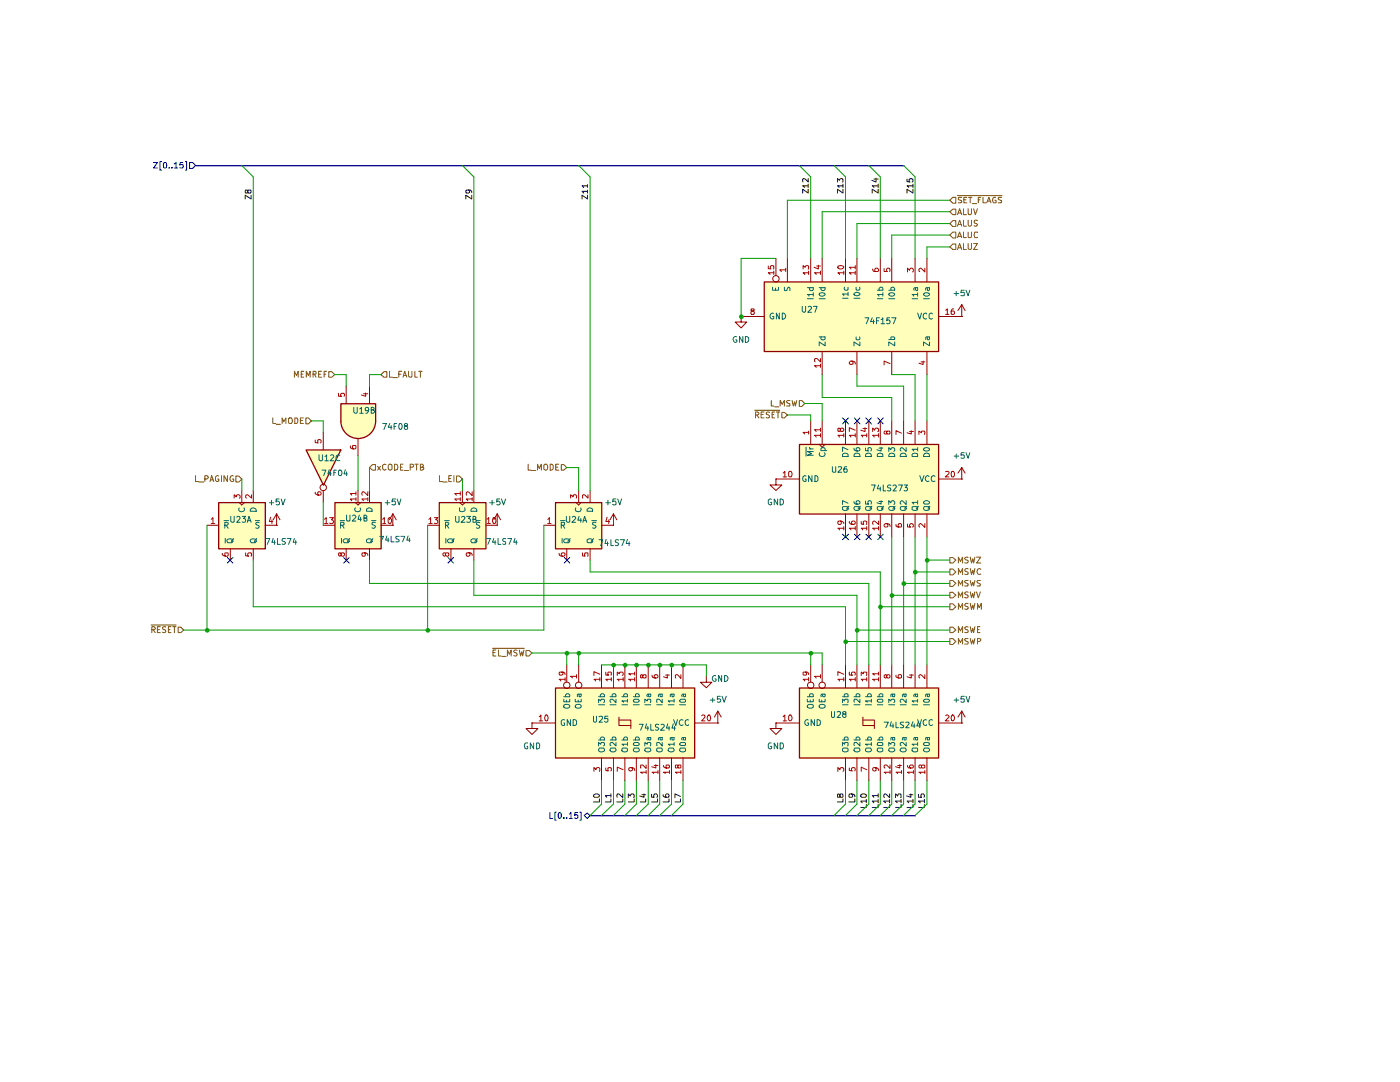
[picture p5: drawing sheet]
<svg xmlns="http://www.w3.org/2000/svg" width="279mm" height="216mm" viewBox="0 0 279 216" stroke-linecap="round" stroke-linejoin="round" font-family="sans-serif">
<g fill="#ffb">
<path d="M68 84h7a3.5 3.5 0 0 1-3.5 3.5 3.5 3.5 0 0 1-3.5-3.5z"/>
<path d="M68 80.6h7v3.4h-7z"/>
<path d="M66.8 100.3h9.3v9.2h-9.3z"/>
<path d="M110.9 100.3h9.2v9.2h-9.2z"/>
<path d="M87.7 100.3h9.3v9.2h-9.3z"/>
<path d="M43.6 100.3h9.4v9.2h-9.4z"/>
<path d="M61.1 89.8h6.9l-3.4 7z"/>
<path d="M110.9 137.3h27.7v14h-27.7z"/>
<path d="M152.5 56.3h34.8v13.8h-34.8z"/>
<path d="M159.6 137.3h27.7v14h-27.7z"/>
<path d="M159.6 88.7h27.7v13.9h-27.7z"/>
</g>
<path d="M49.4 38.1l.1-.2h.5l.1 .2-.1 .4h-.5l-.1-.6h-.4v.6h.4v-.1M50.1 38.9v.8l-1.2-.8v.8" fill="none" stroke="#0f0f0f" stroke-width=".2"/>
<path d="M37.8 32.4h.6l.6 .6-.6 .6h-.6z" fill="#fff"/>
<path d="M30.6 32.4h.8l-.8 1.1h.8M32.3 32.3h-.4v1.6h.4M32.7 32.5l.1-.1a.6 .6 0 0 1 .5 .4 .6 .6 0 0 1-.2 .7l-.4-.1zM33.8 33.4v.1M34.3 33.4v.1M34.8 32.7l.3-.3v1.1M34.8 33.5h.7M36.5 32.4h-.5l-.1 .5 .6-.1v.7l-.6-.1M37 32.3h.3v1.6h-.3M37.8 32.4h.6l.6 .6-.6 .6h-.6z" fill="none" stroke="#00008a" stroke-width=".2"/>
<g fill="none" stroke="#910000" stroke-width=".2">
<path d="M69.1 77v3.5M73.7 77v3.5M48.3 97.9v2.3M50.5 97.9v2.3M64.5 86.3v3.4M64.5 97.9v2.3M71.5 87.5v3.4M71.5 97.9v2.3M73.7 97.9v2.3M92.3 97.9v2.3M94.6 97.9v2.3M115.5 97.9v2.3"/>
<path d="M117.8 97.9v2.3M41.3 104.8h2.3M46 109.5v2.3M47.7 100.2l.6 .6 .5-.6M50.5 109.5v2.3M52.9 104.8h2.3M55.2 104.8h.1M55.2 102.5l-.7 1.2M55.2 102.5v2.3M55.2 102.5l.7 1.2M64.5 104.8h2.3M69.1 109.5v2.3"/>
<path d="M70.9 100.2l.6 .6 .5-.6M73.7 109.5v2.3M76 104.8h2.4M78.4 104.8h.1M78.4 102.5l-.7 1.2M78.4 102.5v2.3M78.4 102.5l.7 1.2M85.3 104.8h2.3M90 109.5v2.3M91.7 100.2l.6 .6 .6-.6M94.6 109.5v2.3M96.9 104.8h2.3"/>
<path d="M99.2 104.8h.1M99.2 102.5l-.7 1.2M99.2 102.5v2.3M99.2 102.5l.7 1.2M108.5 104.8h2.3M113.1 109.5v2.3M114.9 100.2l.6 .6 .5-.6M117.8 109.5v2.3M120.1 104.8h2.3M122.4 104.8h.1M122.4 102.5l-.7 1.2M122.4 102.5v2.3"/>
<path d="M122.4 102.5l.7 1.2"/>
<circle cx="64.5" cy="97.3" r=".64"/>
</g>
<path d="M61.1 89.8h6.9l-3.4 7zM68 80.6h7v3.4a3.5 3.5 0 0 1-3.5 3.5 3.5 3.5 0 0 1-3.5-3.5zM43.6 100.3h9.4v9.2h-9.4zM66.8 100.3h9.3v9.2h-9.3zM87.7 100.3h9.3v9.2h-9.3zM110.9 100.3h9.2v9.2h-9.2z" fill="none" stroke="#910000" stroke-width=".25"/>
<g fill="none" stroke="#b90000" stroke-width=".2">
<path d="M67.6 78.5v.6h.6l-.2-.2 .2-.4h.5v.6M72.6 78.6h.8M73 78.4v.7l-.9-.3M46.7 99.4v-.7l.5 .4v-.3h.6l.1 .5-.2 .1M50.2 98.7v.7l-.8-.7-.4 .3 .2 .4M62.9 87.8v.5l.6 .1-.1-.6h.6v.6M62.9 98.2v.3a.73 .73 0 0 0 1.2 0l-.1-.3-.4-.1-.2 .1v.5l.2 .1M69.9 89v.3l.5 .3h.5l.1-.2v-.4h-.6v.4l.1 .2M71 99.6h-1.1l.3 .3M71 98.5h-1.1l.3 .3M71 98.1v.7M71 99.3v.6"/>
<path d="M73.4 99.6h-1.2l.4 .3M73.4 98.1v.8l-.8-.8h-.2l-.2 .3 .1 .4M73.4 99.3v.6M91.9 99.6h-1.1l.3 .3M91.9 98.5h-1.1l.3 .3M91.9 98.1v.7M91.9 99.3v.6M94.2 99.6h-1.2l.4 .3M94.2 98.1v.8l-.8-.8-.4 .3 .1 .4M94.2 99.3v.6M113.9 99.4v-.7l.5 .4v-.3l.5-.1 .2 .3-.1 .4M117.3 98.7v.7l-.7-.7-.4 .1 .1 .6"/>
<path d="M42.2 103.6l.3-.3v1.2M42.2 104.5h.6M44.4 110.4l.1 .4 .9 .2 .1-.2v-.5l-.6 .1v.4l.1 .2M49 110.3v.6l.6 .1-.2-.2v-.3l.2-.2h.5v.7M54 103.2l-.2 .9h.6M54.3 103.7v.8M64.8 103.6l.3-.3v1.2M64.8 104.5h.6M65.8 103.3h.7l-.4 .4 .4 .3v.4h-.7M68.1 110.5l.1-.2h.5v.6a.51 .51 0 0 1-.7-.6h-.4v.4l.2 .3 .3-.3M72.7 110.3l.2 .1v.4l-.2 .2h-.3l-.2-.3 .1-.4h.8l.2 .2 .1 .3M76.4 103.6l.3-.3v1.2"/>
<path d="M76.4 104.5h.6M77.6 103.4l.2-.1a.64 .64 0 0 1 .4 .6 .64 .64 0 0 1-.5 .6l-.2-.3zM85.6 103.6l.3-.3v1.2M85.6 104.5h.7M86.7 103.3h.7l-.5 .4 .4 .1 .1 .2-.1 .4h-.6M88.9 110.5l.2-.2h.4l.1 .2-.2 .5h-.2l-.3-.3-.1-.4-.4 .2v.2l.2 .3 .3-.3M93.6 110.3l.2 .2v.2l-.2 .3-.5-.1v-.6h.9l.2 .5M97.2 103.6l.3-.3v1.2M97.2 104.5h.7M98.4 103.4l.3-.1a.78 .78 0 0 1 0 1.2l-.3-.1zM109.3 103.6l.3-.3v1.2M109.3 104.5h.7"/>
<path d="M111.6 110.4l.1 .4a.82 .82 0 0 0 1.1-.1l-.2-.4h-.4l-.2 .4 .3 .3M116.2 110.3v.6l.6 .1v-.7h.5v.7M121.2 103.2l-.3 .9h.8M121.5 103.7v.8"/>
</g>
<g fill="none" stroke="#006665" stroke-width=".2">
<path d="M44.7 103.9h.9M44.9 104.8l.6-.1v-.3l-.2-.2h-.4v1.2M45 107.4v1M45.1 104.8l.4 .6M45.3 107.8a.65 .65 0 0 1 .7-.3 .65 .65 0 0 1 .5 .5l-.2 .3h-.8zM46.6 107.4v.2l-.4 .3v.2M47.7 101.3v.6l.4 .2 .7-.2-.1-.6M50 107.8a.65 .65 0 0 1 .6-.3 .65 .65 0 0 1 .5 .5l-.1 .3h-.9zM50 101.6l.6-.3 .5 .3v.4h-1.1zM51 103.9h.8M51.2 107.4l-.4 .7M51.7 104.3l-.4-.1-.2 .2v.3l.5 .2 .1 .2-.2 .3-.4-.1"/>
<path d="M67.9 103.9h.8M68 104.8l.7-.1v-.4l-.7-.1v1.2M68.2 107.4v1M68.3 104.8l.4 .6M68.5 107.8a.74 .74 0 0 1 1.2 0l-.2 .5h-.8zM69.8 107.4l-.5 .7M70.9 101.3l-.1 .3a.6 .6 0 0 0 .6 .5 .6 .6 0 0 0 .6-.5l-.1-.3M73.1 101.6l.5-.3 .4 .1 .2 .2v.4h-1.1zM73.1 107.7l.8-.2 .3 .2v.4l-.1 .2h-.8l-.2-.2zM74.2 103.9h.8M74.4 107.4l-.4 .7M74.9 104.3h-.7v.3l.7 .5-.2 .3-.5-.1"/>
<path d="M88.7 103.9h1M88.9 104.8l.6-.1 .1-.3-.3-.2h-.4v1.2M89 107.4v1M89.2 104.8l.4 .6M89.3 107.8a.65 .65 0 0 1 .7-.3 .65 .65 0 0 1 .5 .5l-.2 .3h-.8zM90.6 107.4v.2l-.3 .3v.2M91.8 101.3l-.1 .6 .1 .1 .3 .1 .7-.2-.1-.6M94 107.8a.74 .74 0 0 1 1.2 0l-.2 .5h-.9zM94.1 101.6l.6-.3 .4 .3 .1 .4h-1.2zM95 103.9h.8M95.2 107.4l-.4 .7M95.8 104.3l-.5-.1-.2 .2 .1 .3 .5 .2 .1 .2-.3 .3-.4-.1"/>
<path d="M111.8 103.9h1M112 104.8l.7-.1v-.4l-.7-.1v1.2M112.2 107.4v1M112.3 104.8l.4 .6M112.5 107.7a.86 .86 0 0 1 1.2 .1l-.2 .5h-.8l-.2-.2zM113.8 107.4l-.4 .7M114.9 101.3l-.1 .3a.6 .6 0 0 0 .6 .5 .6 .6 0 0 0 .6-.5l-.1-.3M117.2 101.6l.4-.3 .4 .1 .3 .2v.4h-1.1zM117.2 107.7l.7-.2 .4 .2v.4l-.2 .2h-.8l-.1-.2zM118.1 103.9h.9M118.4 107.4l-.4 .7M119 104.3h-.7v.3l.7 .5-.3 .3-.4-.1"/>
</g>
<path d="M93.5 37.9l.2 .2v.3l-.1 .1h-.6v-.6h.9l.2 .3v.2M94.1 38.9v.8l-1.1-.8v.8" fill="none" stroke="#0f0f0f" stroke-width=".2"/>
<path d="M112 92.7h.5l.6 .6-.6 .5h-.5z" fill="#fff"/>
<path d="M105.4 92.6v1.2h.6M106.1 93.9h.8M107.3 93.8v-1.2l.3 .9 .4-.9v1.2M108.5 92.8l.5-.2a.65 .65 0 0 1 .3 .7 .65 .65 0 0 1-.5 .5l-.3-.2zM109.8 92.6h.3l.3 .3v.6l-.3 .3h-.3zM110.9 93.2h.4M111.5 92.6h-.6v1.2h.6M112 92.7h.5l.6 .6-.6 .5h-.5z" fill="none" stroke="#765500" stroke-width=".2"/>
<path d="M76.6 74.2h.6v1.1h-.6l-.6-.5z" fill="#fff"/>
<path d="M76 74.8l.6-.6h.6v1.1h-.6zM77.7 74.1v1.2h.6M78.4 75.4h.9M79.6 74.7h.4M80.2 74.1h-.6v1.2M80.4 75.3l.4-1.2 .4 1.2M80.5 74.9h.6M81.5 74.1v.9l.3 .3 .4-.1v-1.1M82.8 74.1v1.2h.5M83.6 74.1h.6M83.9 74.1v1.2" fill="none" stroke="#765500" stroke-width=".2"/>
<path d="M74.3 92.7h.6v1.1h-.6l-.6-.5z" fill="#fff"/>
<g fill="none" stroke="#765500" stroke-width=".2">
<path d="M74.3 92.7h.6v1.1h-.6l-.6-.5zM75.4 93l.5 .8M75.9 93l-.5 .8M77 92.7l-.3-.1-.3 .3 .1 .7 .2 .2 .3-.2M77.7 92.6l.5 .2v.8l-.5 .2a.78 .78 0 0 1 0-1.2zM78.7 92.6l.6 .2 .1 .3-.1 .5-.3 .2h-.3zM79.9 93.2h.4M80.4 92.6h-.5v1.2h.5M80.7 93.9h.8M81.9 93.2h.5l.1-.2v-.3l-.6-.1v1.2M82.8 92.6h.7M83.1 92.6v1.2"/>
<path d="M83.9 93.2l.5-.1v-.4l-.5-.1v1.2h.4l.3-.4-.4-.2"/>
</g>
<path d="M91.1 95h.6l.6 .6-.6 .6h-.6z" fill="#fff"/>
<path d="M87.7 94.9v1.2h.6M88.4 96.2h.8M89.6 95.5h.3M90.1 94.9h-.5v1.2h.5M90.6 94.9v1.2M91.1 95h.6l.6 .6-.6 .6h-.6z" fill="none" stroke="#765500" stroke-width=".2"/>
<path d="M65.6 74.2h.6l.6 .6-.6 .5h-.6z" fill="#fff"/>
<path d="M58.8 75.3v-1.2l.4 .8 .3-.8v1.2M60.1 74.7h.3M60.6 74.1h-.5v1.2h.5M61.1 75.3v-1.2l.4 .8 .4-.8v1.2M62.5 74.7h.5l.1-.5-.6-.1v1.2M62.7 74.7l.4 .6M63.6 74.7h.4M64.2 74.1h-.6v1.2h.6M64.7 74.7h.3M65.2 74.1h-.5v1.2M65.6 74.2h.6l.6 .6-.6 .5h-.6z" fill="none" stroke="#765500" stroke-width=".2"/>
<path d="M61 83.4h.5l.6 .6-.6 .6h-.5z" fill="#fff"/>
<path d="M54.4 83.4v1.1h.6M55.1 84.7h.9M56.3 84.5v-1.1l.3 .8 .5-.8v1.1M57.6 83.6l.1-.2h.5l.1 .3-.1 .8h-.5l-.1-.2zM58.8 83.4h.5l.1 .2v.6l-.1 .3h-.5zM59.9 83.9h.5M60.5 83.4h-.6v1.1h.6M61 83.4h.5l.6 .6-.6 .6h-.5z" fill="none" stroke="#765500" stroke-width=".2"/>
<path d="M47.1 95h.6l.6 .6-.6 .6h-.6z" fill="#fff"/>
<path d="M39 94.9v1.2h.6M39.7 96.2h.9M40.9 95.6h.4l.3-.4-.3-.3h-.4v1.2M41.9 96.1l.3-1.2 .5 1.2M42 95.8h.5M43.6 95l-.3-.1-.3 .3v.6l.3 .3 .4-.1v-.4h-.3M44.2 94.9v1.2M45.4 94.9v1.2l-.7-1.2v1.2M46.6 95l-.3-.1a.61 .61 0 0 0-.4 .6 .61 .61 0 0 0 .5 .6l.2-.1v-.4h-.2M47.1 95h.6l.6 .6-.6 .6h-.6z" fill="none" stroke="#765500" stroke-width=".2"/>
<path d="M189.6 125.1h.6l.6 .6-.6 .5h-.6z" fill="#fff"/>
<path d="M189.6 125.1h.6l.6 .6-.6 .5h-.6zM191.3 126.2v-1.2l.4 .9 .4-.9v1.2M193.2 125.1l-.4-.1-.3 .3 .3 .3 .4 .2v.4h-.7M193.6 125l.3 1.2 .2-.8 .2 .8 .3-1.2M195.1 125.6h.3M195.6 125h-.5v1.2h.5" fill="none" stroke="#765500" stroke-width=".2"/>
<path d="M189.6 111.2h.6l.6 .6-.6 .5h-.6z" fill="#fff"/>
<path d="M189.6 111.2h.6l.6 .6-.6 .5h-.6zM191.3 112.3v-1.1l.4 .8 .4-.8v1.1M193.2 111.2h-.4l-.3 .2 .3 .4h.4v.4l-.2 .1h-.5M193.6 111.2l.3 1.1 .2-.8 .2 .8 .3-1.1M194.9 111.2h.8l-.8 1.1h.8" fill="none" stroke="#765500" stroke-width=".2"/>
<path d="M189.6 118.2h.6l.6 .6-.6 .5h-.6z" fill="#fff"/>
<path d="M189.6 118.2h.6l.6 .6-.6 .5h-.6zM191.3 119.3v-1.2l.4 .9 .4-.9v1.2M193.2 118.2l-.4-.1-.3 .3 .3 .3 .4 .2v.2l-.2 .2-.5-.1M193.6 118.1l.3 1.2 .2-.9 .2 .9 .3-1.2M194.9 118.1l.3 1.2 .5-1.2" fill="none" stroke="#765500" stroke-width=".2"/>
<path d="M189.6 115.8h.6l.6 .6-.6 .6h-.6z" fill="#fff"/>
<path d="M189.6 115.8h.6l.6 .6-.6 .6h-.6zM191.3 116.9v-1.1l.4 .8 .4-.8v1.1M193.2 115.8h-.5l-.2 .2 .2 .3 .5 .2v.3l-.7 .1M193.6 115.8l.3 1.1 .2-.7 .2 .7 .3-1.1M195.7 115.8h-.6v.5l.5 .2 .1 .3-.1 .1h-.6" fill="none" stroke="#765500" stroke-width=".2"/>
<path d="M189.6 127.4h.6l.6 .6-.6 .6h-.6z" fill="#fff"/>
<path d="M189.6 127.4h.6l.6 .6-.6 .6h-.6zM191.3 128.5v-1.1l.4 .8 .4-.8v1.1M193.2 127.4h-.5l-.2 .2 .1 .2 .6 .3v.3l-.7 .1M193.6 127.4l.3 1.1 .2-.8 .2 .8 .3-1.1M195.1 128h.4l.2-.4-.1-.2h-.5v1.1" fill="none" stroke="#765500" stroke-width=".2"/>
<path d="M189.6 120.5h.6l.6 .6-.6 .6h-.6z" fill="#fff"/>
<path d="M189.6 120.5h.6l.6 .6-.6 .6h-.6zM191.3 121.6v-1.2l.4 .8 .4-.8v1.2M193.2 120.5l-.4-.1-.3 .2 .1 .3 .6 .3v.3h-.7M193.6 120.4l.3 1.2 .2-.9 .2 .9 .3-1.2M195.1 121.6v-1.2l.3 .8 .4-.8v1.2" fill="none" stroke="#765500" stroke-width=".2"/>
<g fill="none" stroke="#0f0f0f" stroke-width=".2">
<path d="M118.5 158.6a.66 .66 0 0 1 1.1 .2l-.2 .3h-.7l-.3-.3zM119.6 159.4v.6h-1.2M121.9 159.4v.6h-1.1M121.9 158.7h-1.1l.3 .4M121.9 158.4v.7M124.3 159.4v.6h-1.2M124.3 158.4v.8l-.9-.8h-.1l-.2 .3 .1 .4M125.4 159.2v-.8l.4 .4 .3-.4 .4 .1v.7M126.6 159.4v.6h-1.2M128.1 158.6h.8M128.5 158.4v.7l-.8-.3M128.9 159.4v.6h-1.1"/>
<path d="M130 158.5v.6h.6v-.6l.4-.1 .2 .3-.1 .4M131.2 159.4v.6h-1.2M132.3 158.6l.1 .3 .3 .2h.7v-.6l-.4-.1-.2 .2v.4l.2 .1M133.5 159.4v.6h-1.2M135.8 159.4v.6h-1.1M135.8 158.9l-1.1-.5v.8"/>
</g>
<path d="M116.6 162.7l.6-.5 .6 .5-.6 .6z" fill="#fff"/>
<path d="M109.7 162.1v1.2h.6M111 162h-.3v1.7h.3M111.5 162.2l.3-.1 .2 .3v.7l-.2 .2-.4-.2zM112.5 163.1v.2M113.1 163.1v.2M113.6 162.5l.4-.4v1.2M113.6 163.3h.6M115.3 162.1h-.6v.6l.4-.1 .2 .1v.4l-.2 .2-.4-.2M115.7 162h.3v1.7h-.3M116.6 162.7l.6-.5 .6 .5-.6 .6z" fill="none" stroke="#00008a" stroke-width=".2"/>
<g fill="none" stroke="#910000" stroke-width=".2">
<path d="M147.9 63.2v1.1h1.1l-1.1 1.1-1.2-1.1h1.2M147.9 63.2h.1M113.1 132.7v3.4M115.5 132.7v3.4M120.1 132.7v4.5M122.4 132.7v4.5M124.7 132.7v4.5M127 132.7v4.5M129.4 132.7v4.5M131.7 132.7v4.5M134 132.7v4.5M136.3 132.7v4.5"/>
<path d="M106.2 144.3v1.1h1.2l-1.2 1.2-1.2-1.2h1.2M106.2 144.3h.1M106.2 144.3h4.6M120.1 151.2v4.6M122.4 151.2v4.6M123.5 143.7h2.4v1.1M123.5 143.1v1.7h2.4v.6M124.7 151.2v4.6M127 151.2v4.6M129.4 151.2v4.6M131.7 151.2v4.6M134 151.2v4.6"/>
<path d="M136.3 151.2v4.6M138.6 144.3h4.7"/>
<circle cx="113.1" cy="136.7" r=".64"/>
<circle cx="115.5" cy="136.7" r=".64"/>
</g>
<path d="M110.9 137.3h27.7v14h-27.7z" fill="none" stroke="#910000" stroke-width=".25"/>
<g fill="none" stroke="#006665" stroke-width=".2">
<path d="M112.5 139.5v.5h1.2v-.5M112.5 139h1.2M112.9 139v-.3l.2-.3h.4l.2 .3-.1 .3M113 139.7v.3M114.8 139.5v.5h1.2v-.5M115.4 139.7v.3M115.5 138.5l.1 .5h.3v-.5M116 138.5l-.8 .1v.4M119.5 139h1.1M119.9 139l-.1-.3 .3-.3h.3l.2 .3v.3M121.7 139h1.2M122.2 139v-.4l.1-.2 .5 .1v.5"/>
<path d="M122.9 139.5v.7l-.6-.7h-.4l-.2 .2 .2 .4M124.1 139h1.1v-.4l-.2-.2h-.3l-.2 .3v.3M125.2 139.9h-1.1l.4 .2M125.2 139.5v.6M126.4 139h1.2M126.5 139.6l.8-.1 .3 .4-.3 .2h-.6l-.3-.2zM126.8 139v-.4l.2-.2h.3l.3 .3-.1 .3M129.4 138.5l.1 .5h.3v-.5M129.9 138.5h-.6l-.2 .2 .1 .3M131.7 138.5l.1 .5h.4v-.5h-.6l-.2 .2 .1 .3M132.2 139.5v.7l-.6-.7-.5 .1v.5M134 138.5l.1 .5h.3v-.5"/>
<path d="M134.5 139.9h-1.2l.4 .2M134.5 138.5l-.7 .1v.4M134.5 139.5v.6M135.9 139.5h.7l.2 .5-.2 .1h-.7l-.3-.2zM136.3 138.5l.2 .5h.3v-.5h-.6l-.1 .2v.3M112.5 140.7a.86 .86 0 0 1 1.2 .1v.3a.78 .78 0 0 1-1.2 0zM112.7 143.7a.45 .45 0 0 0-.7 .1v.7a.45 .45 0 0 0 .7 .2v-.4h-.2M113.9 143.6v1.2l-.7-1.2v1.2M114.4 143.6h.3l.4 .2v.7l-.4 .3h-.3zM114.8 140.8a.65 .65 0 0 1 .7-.3 .65 .65 0 0 1 .5 .6 .65 .65 0 0 1-.7 .2 .65 .65 0 0 1-.5-.5zM119.5 140.2v-.7l.4 .4 .1-.4h.5l.1 .2v.3l-.1 .2M119.5 148.8v-.6l.4 .3 .1-.3h.5l.1 .1v.4l-.1 .1"/>
<path d="M119.5 140.6h1.1M119.5 147.7h1.1M119.6 149.3h.9l.1 .5a.78 .78 0 0 1-1.1 0zM119.9 147.7l-.1-.4 .3-.2h.3l.2 .2v.4M121.7 140.6h1.2M121.7 147.7h1.2M121.9 149.3h.9l.1 .5a.65 .65 0 0 1-.6 .2 .65 .65 0 0 1-.6-.5zM122.2 147.7v-.5l.1-.1h.5v.6M122.9 148.2v.6l-.6-.6h-.4l-.2 .1v.4l.2 .1M124.1 149.4l.2-.1h.7l.2 .1v.5a.73 .73 0 0 1-1.1-.1zM124.1 147.7h1.1v-.5l-.2-.1h-.3l-.2 .2v.4M124.1 140.6h1.1"/>
<path d="M125.2 148.5h-1.1l.4 .3M125.2 148.2v.6M126.4 140.6h1.2M126.4 147.7h1.2M126.5 148.2h.8l.3 .3-.3 .3h-.6l-.3-.3zM126.6 149.3h.8l.2 .5a.65 .65 0 0 1-.7 .2 .65 .65 0 0 1-.5-.5zM126.8 147.7v-.5l.2-.1h.3l.3 .2-.1 .4M128.7 148.8v-.6l.5 .3 .1-.3h.5v.6M128.7 140.2v-.7l.5 .4 .1-.4h.5v.7M128.7 140.6h1.2M128.9 149.3h.8l.2 .5a.65 .65 0 0 1-.7 .2 .65 .65 0 0 1-.5-.5zM129.4 147.1l.1 .6 .4-.1-.1-.5"/>
<path d="M129.9 147.1h-.6l-.2 .2 .1 .4M131.1 149.4l.1-.1h.8l.2 .1v.5a.73 .73 0 0 1-1.1-.1zM131.1 140.6h1.1M131.7 147.1v.5l.5 .1v-.6h-.6l-.2 .2 .1 .4M132.2 148.2v.6l-.6-.6h-.5v.6M133.3 140.6h1.2M133.5 149.3h.9l.1 .5a.65 .65 0 0 1-.6 .2 .65 .65 0 0 1-.6-.5zM134 147.1l.1 .6 .4-.1-.1-.5M134.4 143.6l.5 1.2 .3-1.2M134.5 148.5h-1.2l.4 .3M134.5 147.1l-.7 .1v.5M134.5 148.2v.6"/>
<path d="M135.6 148.4l.3-.2h.7l.2 .1v.4l-.9 .1zM135.6 140.6h1.2M135.8 149.3h.8l.2 .1v.5a.86 .86 0 0 1-1.2-.1zM136.3 147.1l.1 .5 .4 .1v-.6h-.6l-.1 .2v.4M136.3 143.7a.54 .54 0 0 0-.8 .4 .54 .54 0 0 0 .7 .6l.1-.1M137.4 143.7l-.2-.1a.6 .6 0 0 0-.5 .6 .6 .6 0 0 0 .5 .6l.2-.2"/>
</g>
<g fill="none" stroke="#b90000" stroke-width=".2">
<path d="M112.1 134.1l.2 .2v.2l-.1 .2h-.5v-.6h.8l.3 .5M112.8 135.5h-1.2l.3 .4M112.8 135.2v.7M115.1 135h-1.2l.3 .3M115.1 134.6v.7M119.7 135.5h-1.2l.4 .4M119.7 134.5l-1.2-.5v.8M119.7 135.2v.7M120.9 134.1v.6h.5v-.6l.6 .1-.1 .5M122 135.5h-1.1l.3 .2v.2M122 135.2v.7M123.2 134.8v-.7l.4 .3 .1-.3h.5l.2 .2v.3l-.2 .2"/>
<path d="M124.4 135.5h-1.2l.3 .4M124.4 135.2v.7M126.7 135.5h-1.2l.3 .2v.2M126.7 134.4h-1.2l.3 .3M126.7 134.1v.6M126.7 135.2v.7M128.3 134.9l.2-.3 .4 .1v.5l-.1 .1-.4-.1-.1-.5h-.5v.5l.3 .1 .2-.3M130.1 134.7v.3a.73 .73 0 0 0 1.2 0l-.1-.3-.4-.1-.2 .3v.3l.2 .1M132.8 134.7h.8M133.2 134.6v.7l-.8-.3M135.9 134.6v.8l-.8-.8-.3 .1 .1 .6M107.6 143l.3-.3v1.1"/>
<path d="M107.6 143.8h.7M109 142.7a.69 .69 0 0 1 .1 1.1h-.1a.78 .78 0 0 1 0-1.1zM118.5 153.9v-.7l.5 .4v-.4h.6v.7M120.9 153.2v.6h.5l-.1-.6h.7l-.1 .6M124.4 153.6l-1.2-.5v.8M126 153.2l.2 .2v.4h-.6l-.1-.4a.73 .73 0 0 1 1.2 .1v.3M128.9 154.1h-1.1l.4 .2M128.9 152.7v.6l-.6-.6h-.5l.1 .5M128.9 153.8v.5M130.6 152.7h.7M130.9 152.6v.6l-.9-.2M131.3 154.1h-1.2l.4 .2"/>
<path d="M131.3 153.8v.5M132.4 152.7l.1 .4 .3 .1h.7v-.5h-.6v.5h.2M133.6 154.1h-1.2l.4 .2M133.6 153.8v.5M135.3 152.8l.1-.1h.5l-.1 .5h-.4l-.3-.5h-.3l.1 .5 .4-.1M135.9 154.1h-1.1l.3 .2M135.9 153.8v.5M140 142.8l.5-.1 .2 .2-.7 .9h.7M141.3 142.7h.2a.67 .67 0 0 1 0 1.1 .74 .74 0 0 1-.2-1.1z"/>
</g>
<g fill="none" stroke="#0f0f0f" stroke-width=".2">
<path d="M117.3 38.9v.8l-1.1-.8v.8M117.3 38.2h-1.1l.3 .3M117.3 37.1h-1.1l.3 .3M117.3 36.8v.6M117.3 37.9v.6M161.3 37.8v.7l-1.1-.7v.7M161.3 37.1h-1.1l.3 .3M161.3 35.6v.7l-.8-.7-.3 .1 .1 .6M161.3 36.7v.7M167.1 36.3v-.7l.5 .4v-.2l.2-.2 .4 .1-.1 .6M168.2 37.8v.7l-1.1-.7v.7M168.2 37.1h-1.1l.4 .3"/>
<path d="M168.2 36.7v.7M174.4 35.7h.9M174.8 35.6v.7l-.8-.3M175.3 37.8v.7l-1.2-.7v.7M175.3 37.1h-1.2l.3 .3M175.3 36.7v.7M181 35.7v.5l.6 .1-.2-.2v-.3l.3-.2 .4 .1 .1 .4-.2 .2M182.2 37.8v.7l-1.2-.7v.7M182.2 37.1h-1.2l.4 .3M182.2 36.7v.7"/>
</g>
<path d="M159.5 79.9h.5l.6 .6-.6 .6h-.5z" fill="#fff"/>
<path d="M153.9 79.9v1.1h.5M157.6 79.9h-.5l-.1 .2 .1 .2 .5 .3v.3l-.6 .1M158.1 79.9l.2 1.1 .3-.8 .1 .8 .3-1.1M159.5 79.9h.5l.6 .6-.6 .6h-.5zM154.6 81.2h.8M155.7 81v-1.1l.4 .8 .4-.8v1.1" fill="none" stroke="#765500" stroke-width=".2"/>
<path d="M156 82.3h.5l.6 .5-.6 .6h-.5z" fill="#fff"/>
<path d="M150.6 81.9h5M150.8 82.8l.6-.1v-.4l-.6-.1v1.2M151 82.8l.5 .6M151.9 82.7h.4M152.5 82.2h-.6v1.2h.6M153.6 82.3h-.6v.4l.5 .2 .1 .2-.3 .3-.4-.1M154.1 82.7h.3M154.6 82.2h-.5v1.2h.5M154.9 82.2h.7M155.3 82.2v1.2M156 82.3h.5l.6 .5-.6 .6h-.5z" fill="none" stroke="#765500" stroke-width=".2"/>
<path d="M152.5 56.3h34.8v13.8h-34.8z" fill="none" stroke="#910000" stroke-width=".25"/>
<g fill="none" stroke="#910000" stroke-width=".2">
<path d="M154.9 51.6v3.4M157.1 51.6v4.6M161.8 51.6v4.6M164.1 51.6v4.6M168.7 51.6v4.6M171 51.6v4.6M175.7 51.6v4.6M178 51.6v4.6M182.6 51.6v4.6M185 51.6v4.6M147.9 63.2h4.6M164.1 70.1v4.7"/>
<path d="M171 70.1v4.7M178 70.1v4.7M185 70.1v4.7M187.3 63.2h4.6M141 135v1.1h1.1l-1.1 1.1-1.2-1.1h1.2M141 135h.1M143.3 144.3h.1M143.3 141.9l-.7 1.2M143.3 141.9v2.4M143.3 141.9l.6 1.2M154.9 144.3v1.1h1.1l-1.1 1.2-1.2-1.2h1.2M154.9 144.3h.1"/>
<circle cx="154.9" cy="55.6" r=".64"/>
</g>
<g fill="none" stroke="#006665" stroke-width=".2">
<path d="M154.2 57.3v.6h1.2v-.6M154.8 57.5v.4M156.5 57.3l.1 .7h.4l.4-.7 .2 .2v.5M161.1 57.4h1.2v.4l-.2 .2-.5-.1v-.5M161.1 59.6h1.2M162.3 58.8h-1.2l.4 .1v.2M162.3 58.4v.7M163.5 59.6h1.2M163.5 57.4h1.2M163.6 58.5l.6-.1 .5 .3a.62 .62 0 0 1-.6 .4 .62 .62 0 0 1-.6-.4zM163.9 57.4l-.1 .3 .3 .3h.3l.3-.3-.1-.3M168.1 59.5h1.1"/>
<path d="M168.6 57.3a.36 .36 0 0 0 .1 .6l.5-.1v-.5M169.2 58.7h-1.1l.3 .3M169.2 58.3v.7M170.4 58.6a.67 .67 0 0 1 .7-.3 .67 .67 0 0 1 .5 .5 .78 .78 0 0 1-1.2 0zM170.4 59.5h1.2M170.9 57.3v.5l.1 .1 .5-.1v-.5M175.1 57.9h1.1v-.4l-.2-.2h-.3l-.3 .3 .1 .3M175.1 59.6h1.1M176.2 58.8h-1.1l.3 .3M176.2 58.4v.7M177.4 59.6h1.2M177.4 57.9h1.2"/>
<path d="M177.5 58.5l.6-.1 .5 .3a.62 .62 0 0 1-.6 .4 .62 .62 0 0 1-.6-.4zM177.8 57.9v-.4l.2-.2h.3l.3 .3-.1 .3M182 59.6h1.1M182.7 57.4v.4l.2 .2 .2-.1v-.5h-.6l-.1 .2 .1 .3M183.1 58.8h-1.1l.4 .3M183.1 58.4v.7M184.3 59.6h1.2M184.4 58.5l.7-.1 .3 .1 .1 .3a.64 .64 0 0 1-.6 .3 .64 .64 0 0 1-.6-.4zM185 57.4l.1 .5 .1 .1 .3-.2-.1-.4M185.5 57.4l-.8 .1v.4M154.3 62.6h-.4l-.2 .4a.53 .53 0 0 0 .2 .5 .53 .53 0 0 0 .5 .1v-.4h-.2M155.5 62.5v1.2l-.6-1.2v1.2"/>
<path d="M156.1 62.5l.4 .1 .3 .4a.58 .58 0 0 1-.7 .7zM163.5 67.2h1.2M163.9 67.2l-.1 .4 .3 .2 .5-.1v-.5M164.7 68.2v.8l-1.2-.8v.8M170.9 67.2v.5l.1 .1 .5-.1v-.5M171.6 68.2v.8l-1.2-.8v.8M177.4 67.7h1.2M177.8 67.7l.1-.5h.5l.2 .2-.1 .3M178.6 68.2v.8l-1.2-.8v.8M183.1 62.5l.5 1.2 .3-1.2M184.9 62.7l-.2-.2a.6 .6 0 0 0-.5 .6 .6 .6 0 0 0 .5 .6l.2-.1M185 67.2l.1 .5 .1 .1 .3-.2-.1-.4"/>
<path d="M185.5 68.2v.8l-1.2-.8v.8M185.5 67.2l-.8 .1v.4M186.1 62.7l-.3-.2-.4 .3v.6l.4 .3 .3-.1"/>
</g>
<g fill="none" stroke="#b90000" stroke-width=".2">
<path d="M153.3 53.1v.5l.5 .1v-.5l.1-.2 .5 .1-.1 .6M154.4 54.4h-1.1l.4 .4M154.4 54.1v.7M156.8 53.8h-1.2l.4 .4M156.8 53.5v.7M160.3 53.7v-.7l.4 .3v-.1l.2-.2 .5 .1-.1 .6M161.4 54.4h-1.1l.3 .4M161.4 54.1v.7M163 53.1h.7M163.3 52.9v.8l-.8-.4M163.7 54.4h-1.1l.3 .4M163.7 54.1v.7"/>
<path d="M167.2 53.2a.81 .81 0 0 1 1.2 .1 .68 .68 0 0 1-1.2 0zM168.4 54.4h-1.2l.4 .4M168.4 54.1v.7M170.7 54.4h-1.2l.3 .4M170.7 53.3h-1.2l.3 .4M170.7 53v.7M170.7 54.1v.7M174.2 53.7l.2 .5h.8l.1-.4-.2-.3-.4 .1-.1 .2 .1 .4h.1M176.4 53.6v.6h.6v-.5l.1-.2 .4 .1v.6M181.1 54.3v-.8l.4 .4 .3-.4h.2l.3 .3v.3l-.2 .2M184.6 53.5v.8l-.9-.8-.3 .3 .2 .4M150.1 62.1l-.2-.2v-.3h.5v.5h-.3l-.2 .2v.4h.5l.1-.4-.2-.2"/>
<path d="M163.7 73h-1.1l.3 .3M163.7 71.5v.7l-.6-.7h-.5v.7M163.7 72.6v.7M170 72l.3 .3-.1 .3h-.6l-.1-.3a.72 .72 0 0 1 1.2 .1v.2M177.6 72.6l-1.2-.6v.8M183.8 72.2h.8M184.2 72v.7l-.8-.2M188.7 61.9l.4-.3v1.1M188.7 62.7h.7M190.3 61.6l-.3 .1-.2 .9 .1 .1h.4l.2-.1v-.4l-.2-.1h-.4l-.1 .1"/>
</g>
<path d="M169.9 158.4l.3 .3-.2 .4h-.5l-.1-.4a.73 .73 0 0 1 1.2 0v.3M170.6 159.4v.6h-1.2M171.8 158.6l.7-.2 .4 .2v.3l-.2 .2h-.7l-.2-.2zM172.9 159.8h-1.1l.2 .4M172.9 159.5v.7M172.9 160.5v.6h-1.1" fill="none" stroke="#0f0f0f" stroke-width=".2"/>
<path d="M105 129.8h.6l.6 .5-.6 .6h-.6z" fill="#fff"/>
<path d="M98.3 129.4h6.3M98.4 130.2h.4M99 129.7h-.6v1.2h.6M99.5 129.7v1.2h.5M100.2 131h.8M101.3 130.9v-1.2l.4 .9 .3-.9v1.2M103.2 129.8l-.4-.1-.3 .3 .2 .2 .4 .2v.4h-.6M103.6 129.7l.3 1.2 .2-.9 .2 .9 .3-1.2M105 129.8h.6l.6 .5-.6 .6h-.6z" fill="none" stroke="#765500" stroke-width=".2"/>
<path d="M35.6 125.1h.5l.6 .6-.6 .5h-.5z" fill="#fff"/>
<path d="M30.1 124.7h5M30.3 125.6h.5l.2-.1-.1-.4-.6-.1v1.2M30.6 125.6l.4 .6M31.4 125.6h.4M32 125h-.6v1.2h.6M33.1 125.1h-.6v.5l.5 .1 .1 .3-.3 .2h-.4M33.6 125.6h.3M34.1 125h-.5v1.2h.5M34.5 125h.6M34.8 125v1.2M35.6 125.1h.5l.6 .6-.6 .5h-.5z" fill="none" stroke="#765500" stroke-width=".2"/>
<g fill="none" stroke="#0f0f0f" stroke-width=".2">
<path d="M167.6 158.7l.2-.3 .4 .2v.4l-.5 .1-.1-.4-.3-.3-.2 .2v.4l.4 .1 .1-.2M168.2 159.4v.6h-1.1M175.3 159.8h-1.2l.3 .4M175.3 158.7h-1.2l.3 .4M175.3 158.4v.7M175.3 159.5v.7M177.5 159.8h-1.1l.3 .4M177.5 158.4v.8l-.8-.8-.3 .3 .1 .4M177.5 159.5v.7M178.7 159.2v-.8l.5 .4 .1-.4h.4l.1 .2-.1 .6M179.8 159.8h-1.1l.4 .4M179.8 159.5v.7"/>
<path d="M181.4 158.6h.8M181.8 158.4v.7l-.9-.3M182.2 159.8h-1.2l.4 .4M182.2 159.5v.7M183.3 158.5v.6h.6l-.1-.5 .2-.2 .4 .1v.6M184.5 159.8h-1.2l.3 .4M184.5 159.5v.7M175.3 160.5v.6h-1.2M177.5 160.5v.6h-1.1M179.8 160.5v.6h-1.1M182.2 160.5v.6h-1.2M184.5 160.5v.6h-1.2"/>
</g>
<g fill="none" stroke="#910000" stroke-width=".2">
<path d="M154.9 95.6v1.2h1.1l-1.1 1.1-1.2-1.1h1.2M154.9 95.6h.1M154.9 95.6h4.6M161.8 84v4.6M163.5 88.6l.6 .6 .6-.6M164.1 84v4.6M168.7 84v4.6M171 84v4.6M173.4 84v4.6M175.7 84v4.6M178 84v4.6M180.3 84v4.6"/>
<path d="M182.6 84v4.6M185 84v4.6M187.3 95.6h4.6M168.7 102.5v4.7M171 102.5v4.7M173.4 102.5v4.7M175.7 102.5v4.7M178 102.5v4.7M180.3 102.5v4.7M182.6 102.5v4.7M185 102.5v4.7M161.8 132.7v3.4"/>
<path d="M164.1 132.7v3.4M168.7 132.7v4.5M171 132.7v4.5M173.4 132.7v4.5M175.7 132.7v4.5M178 132.7v4.5M180.3 132.7v4.5M182.6 132.7v4.5M185 132.7v4.5M154.9 144.3h4.6M168.7 151.2v4.6M171 151.2v4.6"/>
<path d="M172.2 143.7h2.3v1.1M172.2 143.1v1.7h2.3v.6M173.4 151.2v4.6M175.7 151.2v4.6M178 151.2v4.6M180.3 151.2v4.6M182.6 151.2v4.6M185 151.2v4.6M187.3 144.3h4.6M191.9 144.3h.1M191.9 141.9l-.7 1.2M191.9 141.9v2.4"/>
<path d="M191.9 141.9l.7 1.2"/>
<circle cx="161.8" cy="136.7" r=".64"/>
<circle cx="164.1" cy="136.7" r=".64"/>
</g>
<path d="M159.6 88.7h27.7v13.9h-27.7zM159.6 137.3h27.7v14h-27.7z" fill="none" stroke="#910000" stroke-width=".25"/>
<g fill="none" stroke="#006665" stroke-width=".2">
<path d="M160.9 95l-.2-.1a.6 .6 0 0 0-.5 .6 .6 .6 0 0 0 .5 .6l.2-.1v-.4h-.2M160.9 89.2v1.8M161.5 89.2l.3 .4M161.5 89.6h.8M162 94.9v1.2l-.6-1.2v1.2M162.3 90.1h-1.2l.9 .4-.9 .3h1.2M162.6 94.9l.5 .1 .1 .2v.6l-.3 .3h-.3zM163.6 90.3l-.1 .3a.6 .6 0 0 0 .6 .5 .6 .6 0 0 0 .6-.5l-.2-.3M163.8 89.9h1.2M163.9 89.9l-.1-.3 .3-.3 .5 .1v.5M168.1 90.7l.5-.3 .5 .1 .1 .2v.4h-1.1zM169.2 89.7l-1.1-.5v.9"/>
<path d="M170.4 89.4v.3a.73 .73 0 0 0 1.2 0l-.1-.3-.4-.1a.35 .35 0 0 0-.3 .4 .35 .35 0 0 0 .3 .3M170.6 90.5h.8l.2 .6h-1.2zM172.7 89.4v.5l.6 .1-.1-.6h.6v.6M172.7 100v.6h.6l-.1-.5 .2-.2 .4 .1v.6M172.9 90.5h.8l.2 .6h-1.2zM175.1 90.7l.5-.3 .4 .1 .2 .2v.4h-1.1zM175.4 89.4h.8M175.8 99.9v.7l-.8-.3M175.8 89.2v.8l-.8-.3M177.4 90.1v-.8l.4 .4 .1-.3h.6l.1 .5-.2 .2M177.5 90.5h.9l.2 .6h-1.2zM179.8 90.5h.9l.1 .6h-1.1z"/>
<path d="M180.8 99.9v.8l-.8-.8-.3 .3 .1 .4M180.8 89.3v.8l-.8-.8-.3 .3 .1 .4M182 90.7l.5-.3 .5 .1 .1 .6h-1.1zM183.1 89.7h-1.1l.4 .3M183.1 89.3v.7M183.1 99.9v.7M183.6 94.9l.4 1.2 .4-1.2M184.4 89.4h1l.1 .3a.78 .78 0 0 1-1.2 0zM184.5 90.5h.8l.2 .6h-1.2zM185.4 95.1l-.3-.2-.4 .5a.53 .53 0 0 0 .1 .6 .53 .53 0 0 0 .6 0M186.6 95.1l-.3-.2a.6 .6 0 0 0-.5 .6 .6 .6 0 0 0 .5 .6l.3-.1M168.1 101.2l1-.1 .1 .1v.5l-.7 .2-.4-.2z"/>
<path d="M169.2 100.4l-1.1-.5v.8M169.4 101l-.4 .6M170.4 100.1l.3 .5h.7l.2-.4-.2-.3h-.3l-.2 .3v.4h.2M170.5 101.2l.9-.1 .2 .2a.6 .6 0 0 1-.6 .6 .6 .6 0 0 1-.6-.6zM171.7 101l-.4 .6M172.9 101.1h.8l.2 .2a.6 .6 0 0 1-.6 .6 .6 .6 0 0 1-.6-.6zM174 101l-.4 .3v.3M175.1 101.2l.9-.1 .2 .1v.5l-.8 .2-.3-.2zM175.4 100.1h.8M176.4 101l-.5 .6M177.4 100.7v-.8l.4 .4 .3-.4h.2l.3 .3v.3l-.2 .2M177.5 101.2l.9-.1 .2 .2a.6 .6 0 0 1-.6 .6 .6 .6 0 0 1-.6-.6z"/>
<path d="M178.6 101l-.4 .6M179.7 101.2l1-.1 .1 .4-.3 .4h-.4l-.4-.2zM180.9 101l-.3 .3v.3M182 101.2l1-.1 .1 .6a.87 .87 0 0 1-1.1 0zM183.1 100.2h-1.1l.4 .4M183.3 101l-.4 .6M184.4 101.2l.9-.1 .2 .2a.6 .6 0 0 1-.6 .6 .6 .6 0 0 1-.6-.6zM184.4 100.1a.66 .66 0 0 1 1.1 .2l-.3 .3h-.6l-.3-.3zM185.6 101l-.4 .3v.3M161.1 139.5v.5h1.2v-.5M161.1 139h1.2v-.4l-.2-.2-.5 .1v.5M161.7 139.7v.3"/>
<path d="M163.5 139.5v.5h1.2v-.5M164 139.7v.3M164.2 138.5l.1 .5h.3v-.5M164.7 138.5h-.7l-.2 .2 .1 .3M168.1 139h1.1v-.4l-.1-.2-.5 .1v.5M170.4 139h1.2M170.9 139v-.4l.1-.2h.4l.2 .3-.1 .3M171.6 139.5v.7l-.7-.7h-.4v.6M172.7 139h1.2M173.2 139l-.1-.3 .2-.3 .5 .1v.5M173.9 139.9h-1.2l.4 .2M173.9 139.5v.6"/>
<path d="M175.1 139.7l.2-.2h.7l.2 .5-.2 .1h-.7zM175.1 139h1.1v-.4l-.2-.2h-.3l-.3 .3 .1 .3M178.1 138.5v.5h.4v-.5M178.6 138.5l-.8 .1v.4M180.3 138.5l.2 .5h.3v-.5M180.8 139.5v.7l-.6-.7h-.4l-.1 .2 .1 .4M180.8 138.5h-.5l-.2 .2 .1 .3M182.7 138.5l.1 .5h.3v-.5h-.6l-.1 .2 .1 .3M183.1 139.9h-1.1l.4 .2M183.1 139.5v.6M184.4 139.6l.8-.1 .3 .4-.3 .2h-.6l-.3-.2zM185 138.5l.1 .5h.3v-.5"/>
<path d="M185.5 138.5l-.8 .1v.4M161.1 140.8a.86 .86 0 0 1 1.2-.1v.4a.86 .86 0 0 1-1.2 0zM161.3 143.7a.53 .53 0 0 0-.7 .5 .53 .53 0 0 0 .7 .5l.1-.4h-.3M162.6 143.6v1.2l-.7-1.2v1.2M163.1 143.6l.6 .2v.3v.5l-.4 .2h-.2zM163.5 140.8a.74 .74 0 0 1 1.2 0v.3a.78 .78 0 0 1-1.2 0zM168.1 140.2v-.7l.5 .4 .1-.4h.5v.7M168.1 149.4l.2-.1h.8l.1 .1v.5a.73 .73 0 0 1-1.1-.1zM168.1 148.8v-.6l.5 .3 .1-.3h.5v.6M168.1 147.7h1.1v-.5l-.1-.1h-.5v.6M168.1 140.6h1.1M170.4 140.6h1.2"/>
<path d="M170.4 147.7h1.2M170.6 149.3h.8l.2 .5a.65 .65 0 0 1-.7 .2 .65 .65 0 0 1-.5-.5zM170.9 147.7v-.5l.1-.1h.4l.2 .2-.1 .4M171.6 148.2v.6l-.7-.6h-.4v.6M172.7 140.6h1.2M172.7 147.7h1.2M172.9 149.3h.8l.2 .5a.65 .65 0 0 1-.7 .2 .65 .65 0 0 1-.5-.5zM173.2 147.7l-.1-.4 .2-.2h.5v.6M173.9 148.5h-1.2l.4 .3M173.9 148.2v.6M175.1 149.4l.2-.1h.7l.2 .1v.5a.73 .73 0 0 1-1.1-.1zM175.1 148.3l.2-.1h.7l.2 .1v.4l-.9 .1-.2-.1z"/>
<path d="M175.1 147.7h1.1v-.5l-.2-.1h-.3l-.3 .2 .1 .4M175.1 140.6h1.1M177.4 148.8v-.6l.4 .3 .2-.3h.4l.2 .1v.4l-.2 .1M177.4 140.2v-.7l.4 .4 .2-.4h.4l.2 .2v.3l-.2 .2M177.4 140.6h1.2M177.5 149.3h.9l.2 .5a.65 .65 0 0 1-.7 .2 .65 .65 0 0 1-.5-.5zM178.1 147.1v.6l.5-.1-.1-.5M178.6 147.1l-.8 .1v.5M179.7 140.6h1.1M179.8 149.3h.9l.1 .5a.74 .74 0 0 1-1.1 0zM180.3 147.1l.2 .6 .3-.1v-.5M180.8 148.2v.6l-.6-.6h-.4l-.1 .1v.4l.1 .1"/>
<path d="M180.8 147.1h-.5l-.2 .2 .1 .4M182 149.4l.2-.1h.8l.1 .6a.78 .78 0 0 1-1.1-.1zM182 140.6h1.1M182.7 147.1v.5l.4 .1v-.6h-.6l-.1 .2 .1 .4M183.1 148.5h-1.1l.4 .3M183.1 143.6l.5 1.2 .3-1.2M183.1 148.2v.6M184.3 140.6h1.2M184.4 148.2h.8l.3 .3-.3 .3h-.6l-.3-.3zM184.5 149.3h.8l.2 .5a.65 .65 0 0 1-.7 .2 .65 .65 0 0 1-.5-.5zM184.9 143.7l-.2-.1a.6 .6 0 0 0-.5 .6 .6 .6 0 0 0 .5 .6l.2-.2M185 147.1l.1 .6 .4-.1-.1-.5"/>
<path d="M185.5 147.1l-.8 .1v.5M186.1 143.7l-.3-.1-.4 .2v.7l.4 .3 .3-.2"/>
</g>
<g fill="none" stroke="#b90000" stroke-width=".2">
<path d="M156.3 94.4l.3-.3v1.1M156.3 95.2h.7M157.6 94.1a.6 .6 0 0 1 .5 .4 .6 .6 0 0 1-.2 .7h-.3l-.2-.2v-.8zM161.4 86.3h-1.1l.3 .3M161.4 86v.6M163.7 86.9h-1.1l.3 .3M163.7 85.8h-1.1l.3 .3M163.7 85.4v.7M163.7 86.5v.7M167.7 85.7l.2-.3 .4 .1 .1 .2-.1 .3-.4 .1-.2-.1-.1-.5h-.4v.5l.3 .1 .2-.3M168.4 86.9h-1.2l.4 .3M168.4 86.5v.7"/>
<path d="M170.7 86.9h-1.2l.3 .3M170.7 85.8l-1.2-.5v.8M170.7 86.5v.7M172.2 85.5h.8M172.6 85.3v.8l-.8-.3M173 86.9h-1.1l.2 .3M173 86.5v.7M174.2 86.1v-.7l.4 .4 .1-.3h.6v.5l-.1 .1M175.3 86.9h-1.1l.3 .3M175.3 86.5v.7M177 86.2v-.2h.5l.1 .2-.1 .4h-.5l-.1-.6-.5 .2 .2 .4h.3l.1-.2M179.9 86.4l-1.1-.5v.8"/>
<path d="M181.5 86.1h.8M181.9 85.9v.7l-.9-.2M183.4 86.7v-.7l.5 .4 .1-.4h.5v.7M188.7 94.1h.5l.2 .3-.8 .8h.8M189.9 94.1h.1a.6 .6 0 0 1 .6 .4 .6 .6 0 0 1-.3 .7l-.4-.1zM167.7 104l.2 .1v.4l-.2 .1h-.3l-.2-.1 .1-.4a.85 .85 0 0 1 1.1 .2v.2M168.4 105.4h-1.2l.4 .3M168.4 105.1v.6M169.5 104.1v.2a.73 .73 0 0 0 1.1 .2v-.4l-.4-.1-.3 .2 .3 .4M170.7 105.4h-1.2l.3 .3M170.7 105.1v.6M171.9 104.1v.5h.5l-.1-.5h.7l-.1 .5"/>
<path d="M173 105.4h-1.1l.2 .2v.1M173 105.1v.6M175.3 105.4h-1.1l.3 .3M175.3 104v.6l-.8-.6-.3 .2v.4M175.3 105.1v.6M177 104.5l.2 .2-.2 .5h-.4l-.2-.5a.72 .72 0 0 1 1.2 .1v.3M178.8 104.6v.4l.3 .2h.7l.1-.6-.2-.1h-.3l-.2 .2 .2 .5M181.1 104.6v.6h.6l-.2-.5 .3-.2h.2l.3 .2-.2 .5M184.6 104.5v.7l-.9-.7-.3 .2 .2 .5M160.8 134.1l.1 .1v.4l-.5 .1v-.6h.7l.3 .2v.3M161.4 135.5h-1.1l.3 .4M161.4 135.2v.7"/>
<path d="M163.7 135h-1.1l.3 .3M163.7 134.6v.7M168.4 135.5h-1.2l.4 .4M168.4 134.5l-1.2-.5v.8M168.4 135.2v.7M169.5 134.1v.6h.6l-.2-.1v-.3l.2-.2h.5v.6M170.7 135.5h-1.2l.3 .4M170.7 135.2v.7M171.9 134.8v-.7l.4 .3 .1-.3h.5v.7M173 135.5h-1.1l.2 .2v.2M173 135.2v.7M175.3 135.5h-1.1l.3 .4"/>
<path d="M175.3 134.4h-1.1l.3 .3M175.3 134.1v.6M175.3 135.2v.7M177 134.9a.35 .35 0 0 1 .5-.2 .35 .35 0 0 1 0 .5 .35 .35 0 0 1-.5-.2v-.3a.31 .31 0 0 0-.5 .1 .31 .31 0 0 0 .1 .4h.4v-.2M178.8 134.7v.3l.5 .3 .6-.1v-.5h-.6l-.1 .3 .2 .3M181.5 134.7h.8M181.9 134.6v.7l-.9-.3M184.6 134.6v.8l-.9-.8-.3 .3 .2 .4M156.3 143l.3-.3v1.1M156.3 143.8h.7M157.6 142.7a.62 .62 0 0 1 .5 .6 .62 .62 0 0 1-.5 .5l-.2-.2v-.7zM167.2 153.9v-.7l.4 .4 .1-.4h.6l.1 .6-.2 .1"/>
<path d="M169.5 153.2v.6h.6l-.2-.1 .1-.5h.6v.6M173 153.6l-1.1-.5v.8M174.7 153.2h.1v.6h-.4a.35 .35 0 0 1-.3-.3 .35 .35 0 0 1 .3-.3l.8 .1 .1 .5M177.6 154.1h-1.2l.4 .2M177.6 152.7v.6l-.6-.6h-.4l-.2 .1 .2 .4M177.6 153.8v.5M179.2 152.7h.7M179.6 152.6v.6l-.9-.2M179.9 154.1h-1.1l.4 .2M179.9 153.8v.5M181.1 152.7l.3 .5h.7l.2-.1-.2-.4h-.4l-.2 .1v.3l.3 .1M182.3 154.1h-1.2l.3 .2"/>
<path d="M182.3 153.8v.5M183.9 152.8l.2-.1h.4l.1 .1-.1 .4h-.4l-.3-.5-.4 .1 .2 .4h.2l.1-.1M184.6 154.1h-1.2l.3 .2M184.6 153.8v.5M188.7 142.8l.4-.1 .3 .3-.8 .8h.8M190.1 142.7a.62 .62 0 0 1 .4 .6 .62 .62 0 0 1-.4 .5 .78 .78 0 0 1 0-1.1z"/>
</g>
<path d="M189.6 113.5h.6l.6 .6-.6 .6h-.6z" fill="#fff"/>
<path d="M189.6 113.5h.6l.6 .6-.6 .6h-.6zM191.3 114.6v-1.1l.4 .8 .4-.8v1.1M193.2 113.5h-.4l-.3 .2 .1 .3 .6 .2v.4h-.7M193.6 113.5l.3 1.1 .2-.8 .2 .8 .3-1.1M195.7 113.6l-.2-.1a.6 .6 0 0 0-.5 .5 .6 .6 0 0 0 .5 .6h.2" fill="none" stroke="#765500" stroke-width=".2"/>
<path d="M191.9 95.6h.1M191.9 93.3l-.7 1.1M191.9 93.3v2.3M191.9 93.3l.7 1.1" fill="none" stroke="#910000" stroke-width=".2"/>
<path d="M189.6 42.2l.6-.5h.6v1.1h-.6z" fill="#fff"/>
<path d="M189.6 42.2l.6-.5h.6v1.1h-.6zM191.1 42.8l.4-1.1 .4 1.1M191.3 42.5h.5M192.3 41.7v1.1h.6M193.2 41.7v.9l.3 .2h.3l.1-.2v-.9M194.3 41.7l.3 1.1 .5-1.1" fill="none" stroke="#765500" stroke-width=".2"/>
<path d="M189.6 40l.6-.6h.6v1.2h-.6z" fill="#fff"/>
<g fill="none" stroke="#765500" stroke-width=".2">
<path d="M190.2 39.4h.6v1.2h-.6l-.6-.6zM191.1 39h8.9M191.9 39.4l-.6 .1v.4l.6 .2-.1 .4h-.5M192.4 39.9h.4M193 39.4h-.6v1.1h.6M193.3 39.4h.7M193.6 39.4v1.1M195.2 39.9h.4M195.7 39.4h-.5v1.1M196.2 39.4v1.1h.6M198.7 39.4h-.4l-.2 .2v.6l.2 .3 .5-.1v-.4h-.3M199.9 39.4h-.5l-.2 .1 .2 .4a.39 .39 0 0 1 .4 .1 .39 .39 0 0 1 0 .5h-.6"/>
<path d="M194.1 40.6h.8M196.9 40.5l.5-1.1 .4 1.1M197.1 40.1h.5"/>
</g>
<path d="M190.2 46.3h.6v1.2h-.6l-.6-.6z" fill="#fff"/>
<path d="M190.2 46.3h.6v1.2h-.6l-.6-.6zM191.1 47.4l.4-1.1 .4 1.1M191.3 47.2h.5M192.3 46.3v1.1h.6M193.2 46.3l.1 1.1h.5l.1-1.1M195.1 46.4l-.5-.1-.2 .5 .2 .6 .5-.1" fill="none" stroke="#765500" stroke-width=".2"/>
<path d="M190.2 44h.6v1.2h-.6l-.6-.6z" fill="#fff"/>
<path d="M190.2 44h.6v1.2h-.6l-.6-.6zM191.1 45.1l.4-1.2 .4 1.2M191.3 44.8h.5M192.3 43.9v1.2h.6M193.2 43.9v1a.35 .35 0 0 0 .3 .2 .35 .35 0 0 0 .4-.2v-1M195.1 44h-.6v.4l.4 .2 .2 .3-.3 .2-.4-.1" fill="none" stroke="#765500" stroke-width=".2"/>
<path d="M189.6 49.3l.6-.6h.6v1.1h-.6z" fill="#fff"/>
<path d="M190.2 48.7h.6v1.1h-.6l-.6-.5zM191.1 49.8l.4-1.2 .4 1.2M191.3 49.4h.5M192.3 48.6v1.2h.6M193.2 48.6v.9a.35 .35 0 0 0 .3 .3 .35 .35 0 0 0 .4-.3v-.9M194.3 48.6h.8l-.8 1.2h.8" fill="none" stroke="#765500" stroke-width=".2"/>
<path d="M191.9 63.2h.1M191.9 60.8l-.7 1.2M191.9 60.8v2.4M191.9 60.8l.7 1.2" fill="none" stroke="#910000" stroke-width=".2"/>
<path d="M39.1 33.1h141.3M117.8 162.8h64.9" fill="none" stroke="#00008a" stroke-width=".25"/>
<g fill="none" stroke="#090" stroke-width=".2">
<path d="M48.3 33l2.2 2.3v62.6M92.3 33l2.3 2.3v62.6M115.5 33l2.3 2.3v62.6M159.5 33l2.3 2.3v16.3M166.5 33l2.2 2.3v16.3M173.4 33l2.3 2.3v16.3M180.3 33l2.3 2.3v16.3M189.6 40h-32.5v11.6M154.9 51.6h-7v11.6M189.6 49.3h-4.6v2.3M189.6 46.9h-11.6v4.7M189.6 44.6h-18.6v7"/>
<path d="M189.6 42.2h-25.5v9.4M66.8 74.8h2.3v2.2M76 74.8h-2.3v2.2M164.1 74.8v4.5h13.9v4.7M171 74.8v2.2h9.3v7M178 74.8h4.6v9.2M185 74.8v9.2M48.3 95.6v2.3M62.1 84h2.4v2.3M71.5 90.9v7M73.7 93.3v4.6M92.3 95.6v2.3"/>
<path d="M113.1 93.3h2.4v4.6M157.1 82.8h4.7v1.2M160.6 80.5h3.5v3.5M41.3 104.8v20.9M50.5 111.8v9.3h118.2v11.6M64.5 100.2v4.6M73.7 111.8v4.6h99.7v16.3M85.3 104.8v20.9M94.6 111.8v7h76.4v13.9M108.5 104.8v20.9h-71.8M117.8 111.8v2.3h57.9v18.6M178 107.2v25.5"/>
<path d="M178 118.8h11.6M180.3 107.2v25.5M180.3 116.4h9.3M182.6 107.2v25.5M182.6 114.1h7M185 107.2v25.5M185 111.8h4.6M106.2 130.3h57.9v2.4M113.1 130.3v2.4M115.5 130.3v2.4M120.1 132.7h20.9v2.3M161.8 130.3v2.4"/>
<path d="M168.7 128h20.9M171 125.7h18.6M175.7 121.1h13.9M120.1 155.8v4.6l-2.3 2.3M122.4 155.8v4.6l-2.3 2.3M124.7 155.8v4.6l-2.3 2.3M127 155.8v4.6l-2.3 2.3M129.4 155.8v4.6l-2.4 2.3M131.7 155.8v4.6l-2.3 2.3M134 155.8v4.6l-2.3 2.3M136.3 155.8v4.6l-2.3 2.3M168.7 155.8v4.6l-2.2 2.3"/>
<path d="M171 155.8v4.6l-2.3 2.3M173.4 155.8v4.6l-2.4 2.3M175.7 155.8v4.6l-2.3 2.3M178 155.8v4.6l-2.3 2.3M180.3 155.8v4.6l-2.3 2.3M182.6 155.8v4.6l-2.3 2.3M185 155.8v4.6l-2.4 2.3"/>
</g>
<g fill="none" stroke="#00008a" stroke-width=".2">
<path d="M168.1 83.4l1.2 1.2M169.3 83.4l-1.2 1.2M170.5 83.4l1.1 1.2M171.6 83.4l-1.1 1.2M172.8 83.4l1.1 1.2M173.9 83.4l-1.1 1.2M175.2 83.4l1.1 1.2M176.3 83.4l-1.1 1.2M45.4 111.2l1.1 1.1M46.5 111.2l-1.1 1.1M68.6 111.2l1.1 1.1M69.7 111.2l-1.1 1.1"/>
<path d="M89.4 111.2l1.1 1.1M90.5 111.2l-1.1 1.1M112.6 111.2l1.1 1.1M113.7 111.2l-1.1 1.1M168.1 106.6l1.2 1.1M169.3 106.6l-1.2 1.1M170.5 106.6l1.1 1.1M171.6 106.6l-1.1 1.1M172.8 106.6l1.1 1.1M173.9 106.6l-1.1 1.1M175.2 106.6l1.1 1.1M176.3 106.6l-1.1 1.1"/>
</g>
<g fill="#090">
<circle cx="180.4" cy="116.5" r=".47"/>
<circle cx="185" cy="111.8" r=".47"/>
<circle cx="182.7" cy="114.2" r=".47"/>
<circle cx="178" cy="118.8" r=".47"/>
<circle cx="175.7" cy="121.1" r=".47"/>
<circle cx="124.8" cy="132.7" r=".47"/>
<circle cx="148" cy="63.2" r=".47"/>
<circle cx="127" cy="132.7" r=".47"/>
<circle cx="41.4" cy="125.8" r=".47"/>
<circle cx="122.5" cy="132.7" r=".47"/>
<circle cx="115.5" cy="130.3" r=".47"/>
<circle cx="129.4" cy="132.7" r=".47"/>
<circle cx="134.1" cy="132.7" r=".47"/>
<circle cx="131.7" cy="132.7" r=".47"/>
<circle cx="136.4" cy="132.7" r=".47"/>
<circle cx="85.4" cy="125.8" r=".47"/>
<circle cx="113.2" cy="130.3" r=".47"/>
<circle cx="171.1" cy="125.8" r=".47"/>
<circle cx="168.8" cy="128.1" r=".47"/>
<circle cx="161.8" cy="130.3" r=".47"/>
</g>
<g fill="none" stroke="#006665" stroke-width=".2">
<path d="M190.4 58.6h.9M190.8 58.2v.8M192.4 57.9h-.5l-.1 .5 .6-.1v.6h-.6M192.8 57.9l.4 1.1 .3-1.1M147 67.2l-.1-.1a.57 .57 0 0 0-.6 .7l.4 .5 .4-.1v-.4h-.3M148.2 67.1v1.2l-.6-1.2v1.2M148.8 67.1l.5 .2 .1 .3-.1 .6-.3 .1h-.2zM160.1 61.1v1l.3 .2 .3-.1 .1-.1v-1M161.3 61.2l.4-.1 .3 .4-.8 .8h.8M162.3 61.1h.8l-.5 1.2M172.6 63.4h.8l-.5 1.2M174.1 63.4l-.4 .8h.8"/>
<path d="M174.3 63.8v.8M174.9 64h.4M175.5 63.4h-.6v1.2M175.8 63.8l.4-.4v1.2M175.8 64.6h.7M177.5 63.4h-.5v.6l.1-.2 .4 .1v.6h-.5M178 63.4h.8l-.5 1.2M54.2 99.8v1M55.7 99.6h-.6v.6l.4-.2 .3 .2-.1 .5h-.6M56.1 99.6l.4 1.2 .4-1.2M63.7 90.8v.9l.2 .2h.4v-1.1M64.3 93.8h.7l-.4 1.1"/>
<path d="M64.9 91.1l.3-.3v1.1M64.9 91.9h.6M65.7 93.7l-.3 .9h.7M66 90.8h.4l.2 .3-.7 .8h.7M66 94.1v.8M66.6 94.3h.4M67.1 93.8h-.5v1.1M67.6 94l.1-.2a.6 .6 0 0 1 .6 .4 .6 .6 0 0 1-.2 .7h-.4l-.1-.2zM67.8 90.8h-.2a.6 .6 0 0 0-.6 .6 .6 .6 0 0 0 .6 .5h.2M68.9 93.7l-.2 .9h.6M69.2 94.1v.8M70.6 81.3v.9l.3 .3 .4-.2v-1"/>
<path d="M71.8 81.6l.3-.3v1.2M71.8 82.5h.7M73.6 81.8l-.1 .2h-.5l-.1-.5a.35 .35 0 0 1 .3-.2 .35 .35 0 0 1 .4 .2l-.2 .8-.4 .2M74.1 81.8h.5v-.4l-.5-.1v1.2h.4l.3-.5-.4-.2M76.4 84.5h.7l-.5 1.2M77.3 99.8v1M77.8 84.5l-.3 .8h.7M78.1 84.9v.8M78.7 85.1h.3M78.9 99.6h-.6l-.1 .6 .2-.2h.3l.2 .2v.5h-.7M79.2 84.5h-.5v1.2M79.2 99.6l.5 1.2 .3-1.2"/>
<path d="M79.8 84.5a.67 .67 0 0 1 .5 .5 .67 .67 0 0 1-.3 .7h-.2a.78 .78 0 0 1 0-1.2zM80.9 85l-.2-.3 .2-.2 .4 .1 .1 .1-.3 .3a.36 .36 0 0 0-.4 .4 .36 .36 0 0 0 .5 .3 .36 .36 0 0 0 .1-.6l-.2-.1M98.2 99.8v1M99.7 99.6h-.6v.6l.5-.2 .2 .2-.1 .5h-.6M100.1 99.6l.4 1.2 .4-1.2M121.3 99.8v1M122.9 99.6h-.6v.6l.1-.2h.4l.1 .2v.5h-.6M123.3 99.6l.4 1.2 .3-1.2M153.9 99.6h-.2l-.4 .2v.7l.4 .3 .3-.1v-.5h-.2M155.2 99.6v1.2l-.7-1.2v1.2M155.7 99.6a.6 .6 0 0 1 .7 .6 .6 .6 0 0 1-.7 .6zM166.1 93.1v1l.2 .1 .5-.1v-1"/>
<path d="M167.3 93.2l.6-.1 .1 .3-.8 .8h.8M169 93.1h-.3l-.3 .5 .1 .6h.5v-.6h-.5l-.1 .1M173.9 96.8h.8l-.5 1.2M175.3 96.8l-.2 .7h.7M175.7 97.2v.8M176.3 96.8v1.2h.5M177.8 96.9h-.6v.4l.5 .1 .1 .3-.3 .3-.4-.1M178.2 96.9l.4-.1 .3 .2-.7 1h.7M179.3 96.8h.8l-.5 1.2M180.4 96.8h.7l-.4 .5h.3v.6h-.6M190.4 91h.9M190.8 90.6v.8"/>
<path d="M192.4 90.3h-.5l-.1 .5h.6v.6h-.6M192.8 90.3l.4 1.1 .3-1.1M46.1 103v1l.2 .2 .4-.1v-1.1M47.2 103.2l.5-.2 .2 .3-.7 .9h.7M48.3 103h.7l-.4 .5h.3v.6h-.6M49.4 104.2l.3-1.2 .4 1.2M49.4 103.9h.6M53.1 107.4h.7l-.5 1.2M53.8 100.3h.8M54.5 107.4l-.2 .8h.6M54.8 107.9v.7M55.4 107.4v1.2h.6"/>
<path d="M57 107.5l-.5-.1-.2 .2v.3l.7 .4-.3 .3-.4-.1M57.3 107.4h.8l-.5 1.2M58.8 107.4l-.3 .8h.7M59 107.9v.7M69.2 102.8l.1 1.2h.5v-.2v-1M70.4 103l.4-.2 .2 .3-.7 .9h.7M71.7 102.8l-.2 .8h.6M72 103.2v.8M72.6 103.4l.5-.1 .1-.3-.2-.2h-.4v1.2h.5l.1-.5-.2-.1M75.8 107h.7l-.5 1.1M76.9 100.3h.9M77.2 106.9l-.2 .9h.6"/>
<path d="M77.5 107.4v.7M78.1 107v1.1h.6M79.7 107h-.6v.5l.5 .2 .1 .2-.2 .2h-.5M80 107h.8l-.5 1.1M81.4 106.9l-.2 .9h.7M81.7 107.4v.7M90.9 103v1l.3 .2 .4-.1v-1.1M92.1 103.2l.4-.2 .3 .4-.8 .8h.8M93.1 103h.8l-.4 .5h.3v.6h-.7M94.4 103.6l.5-.1v-.4l-.5-.1v1.2h.4l.2-.1 .1-.3-.4-.2M97.1 107.4h.8l-.5 1.2M97.7 100.3h.9"/>
<path d="M98.5 107.4l-.2 .8h.7M98.8 107.9v.7M99.4 107.4v1.2h.6M100.9 107.5l-.4-.1-.2 .2v.3l.6 .3v.3h-.6M101.3 107.4h.8l-.5 1.2M102.8 107.4l-.3 .8h.7M103 107.9v.7M113 103v1l.3 .2 .4-.1v-1.1M114.2 103.2l.4-.2 .3 .4-.8 .8h.8M115.6 103l-.3 .8h.8M115.9 103.5v.7M116.3 104.2l.4-1.2 .4 1.2"/>
<path d="M116.4 103.9h.6M119.5 107.7h.8l-.4 1.2M120.9 100.3h.9M121 107.6l-.3 .9h.7M121.2 108.1v.8M121.9 107.7v1.2h.5M123.4 107.8h-.6v.4l.6 .2v.2l-.2 .3-.4-.1M123.8 107.7h.8l-.5 1.2M125.2 107.6l-.2 .9h.7M125.6 108.1v.8M141.7 139.7h1M142.2 139.3v.8"/>
<path d="M142.8 134.9a.53 .53 0 0 0-.7 .5 .53 .53 0 0 0 .7 .5l.1-.4h-.2M143.8 138.9h-.6v.6l.5-.1 .1 .2v.4h-.6M144 134.8v1.2l-.6-1.2v1.2M144.1 138.9l.4 1.2 .4-1.2M144.6 134.8a.6 .6 0 0 1 .7 .6 .6 .6 0 0 1-.7 .6zM190.4 139.7h.9M190.8 139.3v.8M192.4 138.9h-.5l-.1 .6 .6-.1v.6h-.6M192.8 138.9l.4 1.2 .3-1.2M105.3 148.2h-.4a.67 .67 0 0 0-.3 .7 .67 .67 0 0 0 .6 .5l.1-.1v-.4h-.1M106.5 148.2v1.2l-.7-1.2v1.2M107.1 148.2h.4l.2 .3v.6l-.3 .3h-.3z"/>
<path d="M118.4 142.9v1l.2 .2 .4-.2v-1M119.5 143h.7v.4l-.7 .7h.7M121.3 142.9h-.6l-.1 .5h.7v.5l-.1 .2h-.4l-.2-.2M127.6 144.5h.8l-.6 1.2M129 144.4l-.2 .9h.7M129.3 144.9v.8M129.9 144.5v1.2h.6M131.5 144.6h-.7v.3l.7 .5-.3 .3-.4-.1M131.9 144.6l.4-.1 .3 .4-.8 .8h.8M133.3 144.4l-.3 .9h.7M133.5 144.9v.8M134.4 144.4l-.3 .9h.7"/>
<path d="M134.6 144.9v.8M153.9 148.2h-.4l-.2 .3v.6l.4 .3 .3-.1v-.4h-.2M155.2 148.2v1.2l-.7-1.2v1.2M155.7 148.2h.4a.66 .66 0 0 1 .3 .8 .66 .66 0 0 1-.7 .4zM165.9 142v1l.2 .2 .4-.2v-1M167 142.1h.7v.4l-.7 .7h.7M168.4 142.5l-.3-.3 .1-.1h.6v.3l-.7 .3v.2l.3 .3 .4-.2v-.4l-.1-.1M176.4 144.1h.9l-.5 1.1M177.9 144l-.3 .9h.8M178.2 144.4v.8M178.8 144.1v1.1h.5M180.3 144.1h-.5l-.1 .2 .1 .2a.47 .47 0 0 1 .5 .7h-.6"/>
<path d="M180.8 144.2l.6-.1v.2l-.6 .9h.6M182.2 144l-.3 .9h.7M182.5 144.4v.8M183.3 144l-.3 .9h.7M183.6 144.4v.8"/>
</g>
</svg>
